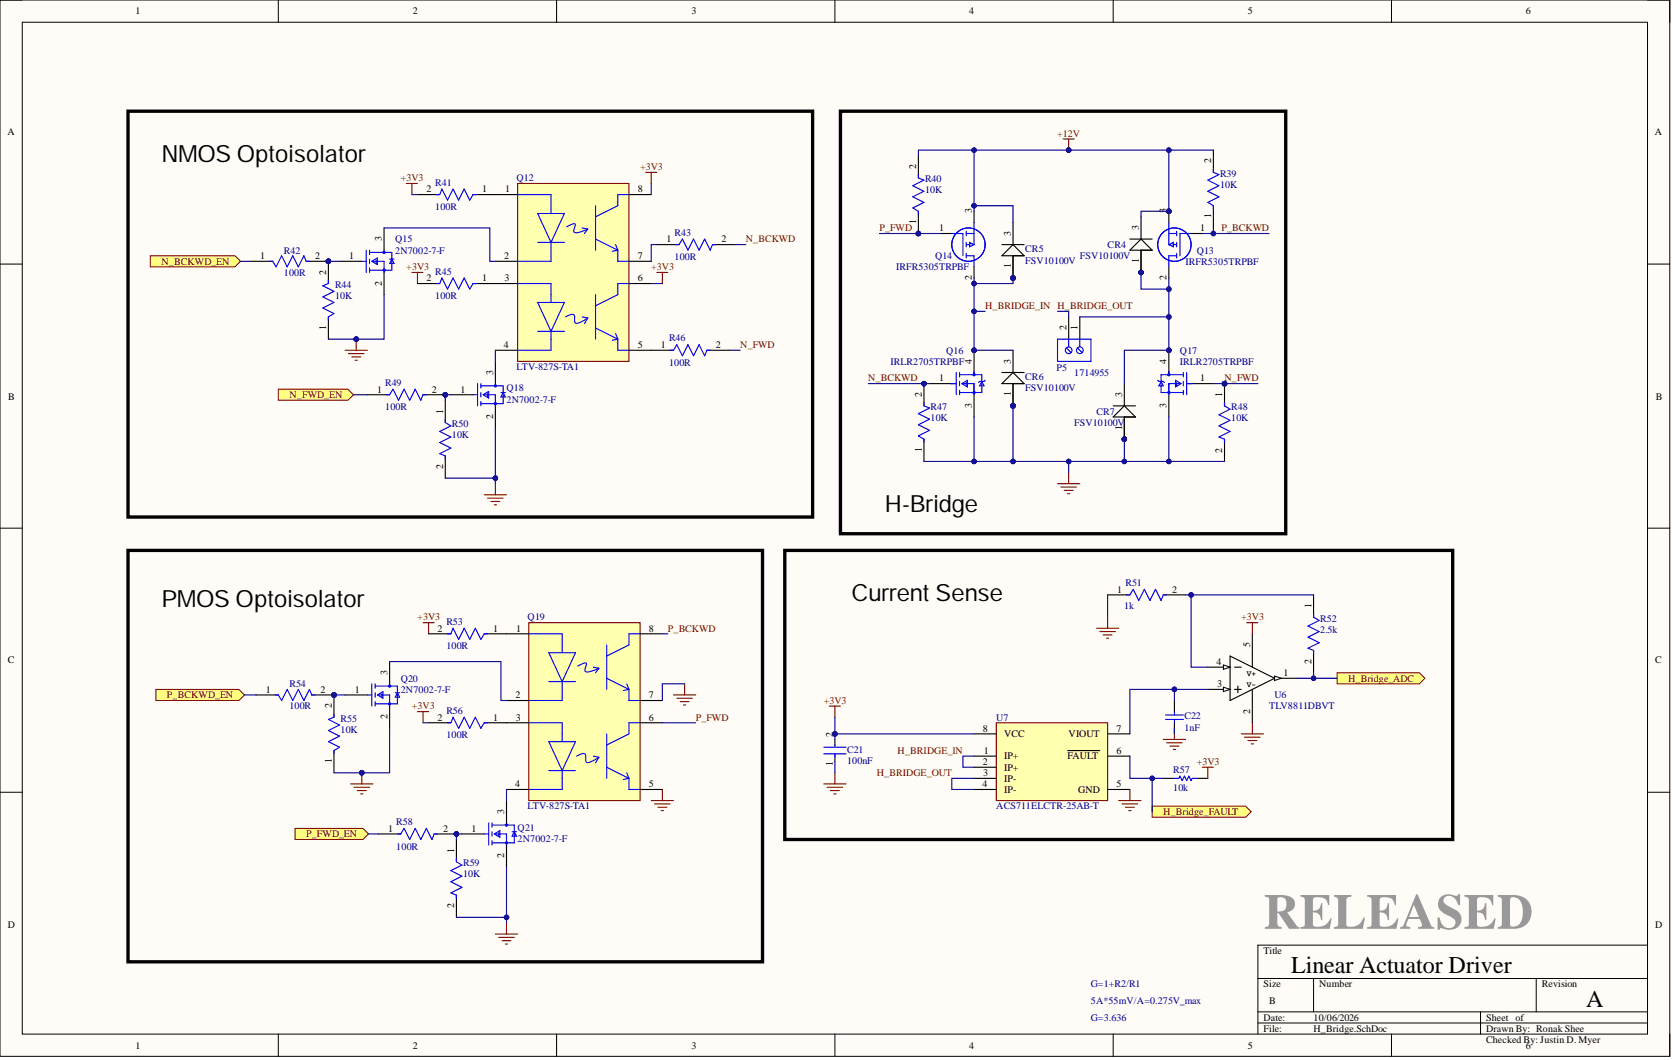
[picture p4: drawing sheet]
<svg xmlns="http://www.w3.org/2000/svg" width="381mm" height="241mm" viewBox="0 0 381 241" stroke-linecap="round" stroke-linejoin="round" font-family="sans-serif">
<defs><g id="words">
<text font-size="11.4" fill="#999" x="287.7" y="211.4">RELEASED</text>
<g font-size="5.5">
<text x="294.1" y="221.6">Linear Actuator Driver</text>
<text x="361.3" y="229.2">A</text>
</g>
<g font-size="5.4">
<text x="36.8" y="36.9">NMOS Optoisolator</text>
<text x="201.5" y="116.6">H-Bridge</text>
<text x="193.9" y="136.9">Current Sense</text>
<text x="36.8" y="138.1">PMOS Optoisolator</text>
</g>
<g font-size="2.3">
<text x="30.8" y="3.3">1</text>
<text x="94.1" y="3.3">2</text>
<text x="157.5" y="3.3">3</text>
<text x="220.7" y="3.3">4</text>
<text x="284.2" y="3.3">5</text>
<text x="347.5" y="3.3">6</text>
<text x="1.7" y="30.8">A</text>
<text x="376.9" y="30.8">A</text>
<text x="208.6" y="38.5" transform="rotate(-90 208.6 38.5)">2</text>
<text x="275.8" y="37.2" transform="rotate(-90 275.8 37.2)">2</text>
<text x="97.1" y="43.8">2</text>
<text x="109.8" y="43.8">1</text>
<text x="115" y="43.8">1</text>
<text x="145.3" y="43.8">8</text>
<text x="208.6" y="51" transform="rotate(-90 208.6 51)">1</text>
<text x="213.9" y="52.7">1</text>
<text x="221.3" y="48.6" transform="rotate(-90 221.3 48.6)">3</text>
<text x="230.2" y="53.7" transform="rotate(-90 230.2 53.7)">3</text>
<text x="259.3" y="52.4" transform="rotate(-90 259.3 52.4)">3</text>
<text x="265.7" y="48.6" transform="rotate(-90 265.7 48.6)">3</text>
<text x="273.3" y="52.7">1</text>
<text x="275.8" y="49.7" transform="rotate(-90 275.8 49.7)">1</text>
<text x="59.2" y="59">1</text>
<text x="71.7" y="59">2</text>
<text x="79.5" y="59">1</text>
<text x="87" y="54.9" transform="rotate(-90 87 54.9)">3</text>
<text x="114.8" y="59">2</text>
<text x="145.3" y="59">7</text>
<text x="151.8" y="55.2">1</text>
<text x="164.3" y="55.2">2</text>
<text x="259.3" y="59.8" transform="rotate(-90 259.3 59.8)">1</text>
<text x="74.3" y="62.5" transform="rotate(-90 74.3 62.5)">2</text>
<text x="87" y="65.1" transform="rotate(-90 87 65.1)">2</text>
<text x="97.1" y="64">2</text>
<text x="109.8" y="64">1</text>
<text x="114.9" y="64">3</text>
<text x="145.3" y="64">6</text>
<text x="221.3" y="63.8" transform="rotate(-90 221.3 63.8)">2</text>
<text x="230.2" y="61.1" transform="rotate(-90 230.2 61.1)">1</text>
<text x="265.7" y="63.8" transform="rotate(-90 265.7 63.8)">2</text>
<text x="74.3" y="75" transform="rotate(-90 74.3 75)">1</text>
<text x="242.9" y="75.2" transform="rotate(-90 242.9 75.2)">2</text>
<text x="245.4" y="75.2" transform="rotate(-90 245.4 75.2)">1</text>
<text x="114.8" y="79.2">4</text>
<text x="145.3" y="79.2">5</text>
<text x="150.5" y="79.2">1</text>
<text x="163" y="79.2">2</text>
<text x="221.3" y="82.8" transform="rotate(-90 221.3 82.8)">4</text>
<text x="230.2" y="82.8" transform="rotate(-90 230.2 82.8)">3</text>
<text x="265.7" y="82.8" transform="rotate(-90 265.7 82.8)">4</text>
<text x="85.9" y="89.4">1</text>
<text x="98.4" y="89.4">2</text>
<text x="104.9" y="89.4">1</text>
<text x="112.3" y="85.3" transform="rotate(-90 112.3 85.3)">3</text>
<text x="213.9" y="86.8">1</text>
<text x="273.3" y="86.8">1</text>
<text x="1.9" y="91">B</text>
<text x="100.9" y="94.2" transform="rotate(-90 100.9 94.2)">1</text>
<text x="112.3" y="95.4" transform="rotate(-90 112.3 95.4)">2</text>
<text x="209.9" y="90.4" transform="rotate(-90 209.9 90.4)">2</text>
<text x="221.3" y="92.8" transform="rotate(-90 221.3 92.8)">3</text>
<text x="230.2" y="90.2" transform="rotate(-90 230.2 90.2)">1</text>
<text x="255.5" y="90.4" transform="rotate(-90 255.5 90.4)">3</text>
<text x="265.7" y="92.8" transform="rotate(-90 265.7 92.8)">3</text>
<text x="278.4" y="90.4" transform="rotate(-90 278.4 90.4)">1</text>
<text x="377.1" y="91">B</text>
<text x="255.5" y="97.8" transform="rotate(-90 255.5 97.8)">1</text>
<text x="100.9" y="106.8" transform="rotate(-90 100.9 106.8)">2</text>
<text x="209.9" y="102.9" transform="rotate(-90 209.9 102.9)">1</text>
<text x="278.4" y="103" transform="rotate(-90 278.4 103)">2</text>
<text x="254.4" y="134.9">1</text>
<text x="266.9" y="134.9">2</text>
<text x="99.6" y="143.8">2</text>
<text x="112.3" y="143.8">1</text>
<text x="117.5" y="143.8">1</text>
<text x="147.8" y="143.8">8</text>
<text x="298.6" y="138.5" transform="rotate(-90 298.6 138.5)">1</text>
<text x="284.7" y="147.3" transform="rotate(-90 284.7 147.3)">5</text>
<text x="1.8" y="151">C</text>
<text x="88.2" y="153.6" transform="rotate(-90 88.2 153.6)">3</text>
<text x="277" y="151.4">4</text>
<text x="292.3" y="153.9">1</text>
<text x="298.6" y="151.1" transform="rotate(-90 298.6 151.1)">2</text>
<text x="377" y="151">C</text>
<text x="60.5" y="157.7">1</text>
<text x="73" y="157.7">2</text>
<text x="75.5" y="161.2" transform="rotate(-90 75.5 161.2)">2</text>
<text x="80.8" y="157.7">1</text>
<text x="117.4" y="159">2</text>
<text x="147.8" y="159">7</text>
<text x="277.2" y="156.4">3</text>
<text x="88.2" y="163.8" transform="rotate(-90 88.2 163.8)">2</text>
<text x="99.6" y="164">2</text>
<text x="112.3" y="164">1</text>
<text x="117.5" y="164">3</text>
<text x="147.8" y="164">6</text>
<text x="189.6" y="167.8" transform="rotate(-90 189.6 167.8)">2</text>
<text x="223.9" y="166.6">8</text>
<text x="228.7" y="167.8">VCC</text>
<text x="243.4" y="167.8">VIOUT</text>
<text x="254.3" y="166.6">7</text>
<text x="284.7" y="162.5" transform="rotate(-90 284.7 162.5)">2</text>
<text x="75.5" y="173.7" transform="rotate(-90 75.5 173.7)">1</text>
<text x="224" y="171.6">1</text>
<text x="228.7" y="172.9">IP+</text>
<text x="243.1" y="172.9">FAULT</text>
<text x="254.3" y="171.6">6</text>
<text x="117.3" y="179.2">4</text>
<text x="147.8" y="179.2">5</text>
<text x="189.6" y="174.5" transform="rotate(-90 189.6 174.5)">1</text>
<text x="223.8" y="179.2">4</text>
<text x="223.9" y="174.1">2</text>
<text x="223.9" y="176.7">3</text>
<text x="228.7" y="175.4">IP+</text>
<text x="228.7" y="177.9">IP-</text>
<text x="254.3" y="179.2">5</text>
<text x="114.8" y="185.3" transform="rotate(-90 114.8 185.3)">3</text>
<text x="228.7" y="180.5">IP-</text>
<text x="245.6" y="180.5">GND</text>
<text x="88.4" y="189.3">1</text>
<text x="100.9" y="189.3">2</text>
<text x="107.4" y="189.3">1</text>
<text x="103.4" y="194.1" transform="rotate(-90 103.4 194.1)">1</text>
<text x="114.8" y="195.4" transform="rotate(-90 114.8 195.4)">2</text>
<text x="103.4" y="206.8" transform="rotate(-90 103.4 206.8)">2</text>
<text x="1.8" y="211.2">D</text>
<text x="377" y="211.2">D</text>
<text x="287.7" y="217.2">Title</text>
<text x="287.7" y="224.8">Size</text>
<text x="300.4" y="224.8">Number</text>
<text x="351.1" y="224.8">Revision</text>
<text x="287.7" y="232.4">Date:</text>
<text x="289" y="228.6">B</text>
<text x="299.1" y="232.4">10/06/2026</text>
<text x="338.4" y="232.4">Sheet of</text>
<text x="30.8" y="238.7">1</text>
<text x="94.1" y="238.7">2</text>
<text x="157.5" y="238.7">3</text>
<text x="220.7" y="238.7">4</text>
<text x="284.2" y="238.7">5</text>
<text x="287.7" y="234.9">File:</text>
<text x="299.1" y="234.9">H_Bridge.SchDoc</text>
<text x="338.4" y="234.9">Drawn By: Ronak Shee</text>
<text x="338.4" y="237.4">Checked By: Justin D. Myer</text>
<text x="347.5" y="238.7">6</text>
</g>
<g font-size="2.3" fill="#800000">
<text x="240.8" y="31.1">+12V</text>
<text x="91.3" y="41.3">+3V3</text>
<text x="145.8" y="38.7">+3V3</text>
<text x="200.3" y="52.7">P_FWD</text>
<text x="278.2" y="52.7">P_BCKWD</text>
<text x="169.9" y="55.2">N_BCKWD</text>
<text x="36.8" y="60.2">N_BCKWD_EN</text>
<text x="92.5" y="61.5">+3V3</text>
<text x="148.3" y="61.5">+3V3</text>
<text x="224.4" y="70.4">H_BRIDGE_IN</text>
<text x="240.8" y="70.4">H_BRIDGE_OUT</text>
<text x="168.6" y="79.2">N_FWD</text>
<text x="197.7" y="86.8">N_BCKWD</text>
<text x="278.9" y="86.8">N_FWD</text>
<text x="65.9" y="90.6">N_FWD_EN</text>
<text x="95.1" y="141.2">+3V3</text>
<text x="152.1" y="143.8">P_BCKWD</text>
<text x="282.7" y="141.2">+3V3</text>
<text x="307" y="155.2">H_Bridge_ADC</text>
<text x="38" y="159">P_BCKWD_EN</text>
<text x="93.8" y="161.5">+3V3</text>
<text x="187.6" y="160.2">+3V3</text>
<text x="158.4" y="164">P_FWD</text>
<text x="204.4" y="171.6">H_BRIDGE_IN</text>
<text x="199.7" y="176.7">H_BRIDGE_OUT</text>
<text x="272.5" y="174.1">+3V3</text>
<text x="264.9" y="185.5">H_Bridge_FAULT</text>
<text x="69.7" y="190.6">P_FWD_EN</text>
</g>
<g font-size="2.3" fill="#000080">
<text x="117.6" y="41.3">Q12</text>
<text x="210.7" y="41.5">R40</text>
<text x="277.8" y="40.2">R39</text>
<text x="99.1" y="42.3">R41</text>
<text x="99.1" y="47.8">100R</text>
<text x="210.7" y="44">10K</text>
<text x="277.8" y="42.8">10K</text>
<text x="153.6" y="53.7">R43</text>
<text x="64.6" y="57.7">R42</text>
<text x="90" y="55.2">Q15</text>
<text x="90" y="57.7">2N7002-7-F</text>
<text x="153.6" y="59.2">100R</text>
<text x="213" y="59">Q14</text>
<text x="233.5" y="57.5">CR5</text>
<text x="233.5" y="60">FSV10100V</text>
<text x="245.9" y="59">FSV10100V</text>
<text x="252.2" y="56.4">CR4</text>
<text x="272.5" y="57.7">Q13</text>
<text x="64.6" y="62.8">100R</text>
<text x="76.3" y="65.6">R44</text>
<text x="99.1" y="62.5">R45</text>
<text x="204.1" y="61.5">IRFR5305TRPBF</text>
<text x="270" y="60.2">IRFR5305TRPBF</text>
<text x="76.3" y="68.1">10K</text>
<text x="99.1" y="68.1">100R</text>
<text x="152.4" y="77.7">R46</text>
<text x="152.4" y="83.3">100R</text>
<text x="202.8" y="83">IRLR2705TRPBF</text>
<text x="215.5" y="80.5">Q16</text>
<text x="268.7" y="80.5">Q17</text>
<text x="268.7" y="83">IRLR2705TRPBF</text>
<text x="87.7" y="87.8">R49</text>
<text x="115.3" y="89.1">Q18</text>
<text x="117.6" y="84.3">LTV-827S-TA1</text>
<text x="233.5" y="86.6">CR6</text>
<text x="233.5" y="89.1">FSV10100V</text>
<text x="240.6" y="84.5">P5</text>
<text x="244.6" y="85.6">1714955</text>
<text x="87.7" y="93.4">100R</text>
<text x="115.3" y="91.6">2N7002-7-F</text>
<text x="211.9" y="93.4">R47</text>
<text x="211.9" y="95.9">10K</text>
<text x="249.7" y="94.4">CR7</text>
<text x="280.4" y="93.4">R48</text>
<text x="280.4" y="95.9">10K</text>
<text x="102.9" y="97.2">R50</text>
<text x="102.9" y="99.7">10K</text>
<text x="244.6" y="96.9">FSV10100V</text>
<text x="256.3" y="133.4">R51</text>
<text x="101.7" y="142.3">R53</text>
<text x="120.2" y="141.2">Q19</text>
<text x="256" y="138.7">1k</text>
<text x="300.7" y="141.5">R52</text>
<text x="101.7" y="147.8">100R</text>
<text x="300.7" y="144">2.5k</text>
<text x="91.3" y="155.2">Q20</text>
<text x="65.9" y="156.4">R54</text>
<text x="65.9" y="161.5">100R</text>
<text x="91.3" y="157.7">2N7002-7-F</text>
<text x="289" y="161.5">TLV8811DBVT</text>
<text x="290.3" y="159">U6</text>
<text x="77.6" y="164.3">R55</text>
<text x="77.6" y="166.8">10K</text>
<text x="101.7" y="162.5">R56</text>
<text x="226.9" y="164">U7</text>
<text x="269.7" y="163.8">C22</text>
<text x="269.7" y="166.3">1nF</text>
<text x="101.7" y="168.1">100R</text>
<text x="192.9" y="171.4">C21</text>
<text x="192.9" y="173.9">100nF</text>
<text x="267.2" y="175.9">R57</text>
<text x="267.2" y="180">10k</text>
<text x="120.2" y="184.3">LTV-827S-TA1</text>
<text x="226.9" y="184.3">ACS711ELCTR-25AB-T</text>
<text x="90.3" y="187.8">R58</text>
<text x="117.9" y="189.1">Q21</text>
<text x="117.9" y="191.6">2N7002-7-F</text>
<text x="90.3" y="193.4">100R</text>
<text x="105.5" y="197.2">R59</text>
<text x="105.5" y="199.7">10K</text>
<text x="248.4" y="224.8">G=1+R2/R1</text>
<text x="248.4" y="228.6">5A*55mV/A=0.275V_max</text>
<text x="248.4" y="232.4">G=3.636</text>
</g>
<g font-size="1.8">
<text x="283.9" y="153.9">V+</text>
<text x="283.9" y="156.4">V-</text>
</g>
</g></defs>
<path d="M0 0h380.3v240.5h-380.3z" fill-rule="evenodd" fill="#fffcf8"/>
<path d="M0 0h380.3v240.5h-380.3z" fill="none" stroke="#000" stroke-width=".23"/>
<path d="M5.1 5.1h370.1v230.3h-370.1z" fill-rule="evenodd" fill="#fffcf8"/>
<g fill="none" stroke="#000" stroke-width=".23">
<path d="M0 0h5.1M5.1 5.1h370.1v230.3h-370.1zM63.4 0v5.1M126.8 0v5.1M190.1 0v5.1M253.5 0v5.1M316.9 0v5.1M375.2 0h5.1v5.1M0 60.1h5.1M375.2 60.1h5.1M0 120.2h5.1M375.2 120.2h5.1"/>
<path d="M0 180.3h5.1M375.2 180.3h5.1M375.2 215.2h-88.7v20.2M63.4 235.4v5.1M126.8 235.4v5.1M190.1 235.4v5.1M253.5 235.4v5.1M286.5 222.7h88.7M286.5 230.3h88.7M286.5 232.9h88.7M299.1 222.7v7.6M316.9 235.4v5.1"/>
<path d="M337.2 230.3v5.1M349.8 222.7v7.6M380.3 235.4v5.1"/>
</g>
<path d="M242.1 31.6h2.5M243.4 31.6v2.6" fill="none" stroke="#800000" stroke-width=".25"/>
<circle cx="243.4" cy="34.2" r=".51" fill="#000080"/>
<circle cx="243.4" cy="34.2" r=".51" fill="none" stroke="#000080" stroke-width=".23"/>
<path d="M240.8 110.1h5.1M241.6 110.9h3.5M242.4 111.6h2M243.1 112.4h.5M243.4 107.6v2.5" fill="none" stroke="#800000" stroke-width=".25"/>
<path d="M276.3 34.2v5M276.3 46.8v5.1" fill="none" stroke="#000" stroke-width=".25"/>
<path d="M276.3 38.5v.7l1.3 .5-2.5 1.3 2.5 1.3-2.5 1.2 2.5 1.3-2.5 1.3 1.2 .7v.8" fill="none" stroke="#00f" stroke-width=".25"/>
<circle cx="209.1" cy="53.2" r=".51" fill="#000080"/>
<circle cx="209.1" cy="53.2" r=".51" fill="none" stroke="#000080" stroke-width=".23"/>
<path d="M209.1 48.1v5.1" fill="none" stroke="#000" stroke-width=".25"/>
<circle cx="209.1" cy="53.2" r=".51" fill="#000080"/>
<circle cx="209.1" cy="53.2" r=".51" fill="none" stroke="#000080" stroke-width=".23"/>
<path d="M209.1 35.4v5.1" fill="none" stroke="#000" stroke-width=".25"/>
<path d="M209.1 39.7v.8l1.3 .5-2.5 1.3 2.5 1.2-2.5 1.3 2.5 1.3-2.5 1.2 1.2 .8v.8" fill="none" stroke="#00f" stroke-width=".25"/>
<circle cx="278.9" cy="87.3" r=".51" fill="#000080"/>
<circle cx="278.9" cy="87.3" r=".51" fill="none" stroke="#000080" stroke-width=".23"/>
<path d="M278.9 87.3v5.1" fill="none" stroke="#000" stroke-width=".25"/>
<circle cx="278.9" cy="87.3" r=".51" fill="#000080"/>
<circle cx="278.9" cy="87.3" r=".51" fill="none" stroke="#000080" stroke-width=".23"/>
<path d="M278.9 100v5" fill="none" stroke="#000" stroke-width=".25"/>
<path d="M278.9 91.6v.8l1.2 .7-2.5 1.3 2.5 1.3-2.5 1.2 2.5 1.3-2.5 1.3 1.3 .5v.7" fill="none" stroke="#00f" stroke-width=".25"/>
<circle cx="266.2" cy="79.7" r=".51" fill="#000080"/>
<circle cx="266.2" cy="79.7" r=".51" fill="none" stroke="#000080" stroke-width=".23"/>
<path d="M266.2 79.7v5.1M266.2 89.9v5M271.3 87.3h5" fill="none" stroke="#000" stroke-width=".25"/>
<circle cx="266.2" cy="79.7" r=".51" fill="#000080"/>
<circle cx="266.2" cy="79.7" r=".51" fill="none" stroke="#000080" stroke-width=".23"/>
<g fill="none" stroke="#00f" stroke-width=".25">
<path d="M263.7 86.6l.2 .2h1l.3 .3M264.4 86.8l.5 1h-1zM266.2 84.5v.8M267.7 86.6l1.3 .7-1.3 .8zM268 87.1v.7M268.7 87.3h-2.5v2.6M269.5 84.8v1M269.5 86.8v1M269.5 88.8v1.1M269.5 85.3h-5.1v4.1h5.1M270.2 84.8v5.1M270.2 87.3h1.3"/>
<circle cx="266.2" cy="89.4" r=".25"/>
<circle cx="266.2" cy="85.3" r=".25"/>
</g>
<circle cx="266.2" cy="48.1" r=".51" fill="#000080"/>
<circle cx="266.2" cy="48.1" r=".51" fill="none" stroke="#000080" stroke-width=".23"/>
<g fill="none" stroke="#00f" stroke-width=".25">
<path d="M266.2 50.6v5.1h1.8M266.2 53.2h1.8M268 58.2h-1.8v2.6M268 52.7v1M268 55.2v1M268 57.7v1M271.3 53.2h-2.6v5"/>
<circle cx="267.5" cy="55.7" r="3.8"/>
</g>
<path d="M266.2 55.7l1-.5v1z" fill="#c0c0c0"/>
<path d="M266.2 55.7l1-.5v1z" fill="none" stroke="#00f" stroke-width=".25"/>
<path d="M266.2 48.1v2.5M271.3 53.2h2.5M266.2 60.8v2.5" fill="none" stroke="#000" stroke-width=".25"/>
<circle cx="266.2" cy="48.1" r=".51" fill="#000080"/>
<circle cx="266.2" cy="48.1" r=".51" fill="none" stroke="#000080" stroke-width=".23"/>
<g fill="none" stroke="#00f" stroke-width=".25">
<path d="M216.8 53.2h2.5v5M220 58.2h1.8v2.6M220 53.2h1.8M220 52.7v1M220 55.2v1M220 57.7v1M221.8 50.6v5.1h-1.8"/>
<circle cx="220.6" cy="55.7" r="3.8"/>
</g>
<path d="M220.8 55.2l1 .5-1 .5z" fill="#c0c0c0"/>
<path d="M220.8 55.2l1 .5-1 .5z" fill="none" stroke="#00f" stroke-width=".25"/>
<path d="M214.2 53.2h2.6M221.8 48.1v2.5M221.8 60.8v2.5" fill="none" stroke="#000" stroke-width=".25"/>
<circle cx="221.8" cy="79.7" r=".51" fill="#000080"/>
<circle cx="221.8" cy="79.7" r=".51" fill="none" stroke="#000080" stroke-width=".23"/>
<path d="M221.8 79.7v5.1M211.7 87.3h5.1M221.8 89.9v5" fill="none" stroke="#000" stroke-width=".25"/>
<circle cx="221.8" cy="79.7" r=".51" fill="#000080"/>
<circle cx="221.8" cy="79.7" r=".51" fill="none" stroke="#000080" stroke-width=".23"/>
<g fill="none" stroke="#00f" stroke-width=".25">
<path d="M216.5 87.3h1.3M217.8 84.8v5.1M218.5 84.8v1M218.5 86.8v1M218.5 88.8v1.1M218.5 85.3h5.1v4.1h-5.1M219 87.3l1.3-.7v1.5zM219.3 87.3h2.5v2.6M220 87.1v.7M221.8 84.5v.8M223.6 86.8l.5 1h-1zM224.4 86.6l-.3 .2h-1l-.3 .3"/>
<circle cx="221.8" cy="89.4" r=".25"/>
<circle cx="221.8" cy="85.3" r=".25"/>
</g>
<circle cx="210.4" cy="87.3" r=".51" fill="#000080"/>
<circle cx="210.4" cy="87.3" r=".51" fill="none" stroke="#000080" stroke-width=".23"/>
<path d="M210.4 87.3v5.1M210.4 100v5" fill="none" stroke="#000" stroke-width=".25"/>
<circle cx="210.4" cy="87.3" r=".51" fill="#000080"/>
<circle cx="210.4" cy="87.3" r=".51" fill="none" stroke="#000080" stroke-width=".23"/>
<path d="M210.4 91.6v.8l1.3 .5-2.6 1.3 2.6 1.2-2.6 1.3 2.6 1.3-2.6 1.2 1.3 .8v.7" fill="none" stroke="#00f" stroke-width=".25"/>
<circle cx="74.8" cy="59.5" r=".51" fill="#000080"/>
<circle cx="74.8" cy="59.5" r=".51" fill="none" stroke="#000080" stroke-width=".23"/>
<path d="M57 59.5h5.1M69.7 59.5h5.1" fill="none" stroke="#000" stroke-width=".25"/>
<circle cx="74.8" cy="59.5" r=".51" fill="#000080"/>
<circle cx="74.8" cy="59.5" r=".51" fill="none" stroke="#000080" stroke-width=".23"/>
<g fill="none" stroke="#00f" stroke-width=".25">
<path d="M61.4 59.5h.7l.8 1.3 1.2-2.6 1.3 2.6 1.3-2.6 1.2 2.6 1.3-2.6 .5 1.3h.8M82.4 59.5h1M83.4 57v5M84.2 57v1M84.2 59v1M84.2 57.5h5v4h-5M84.7 59.5l1.2-.8v1.5zM84.9 59.5h2.6v2.5M85.7 59.2v.8M87.5 57v.5M88.7 59h1M89.2 59l.5 1h-1z"/>
<path d="M84.2 61v1"/>
<circle cx="87.5" cy="57.5" r=".25"/>
<circle cx="87.5" cy="61.5" r=".25"/>
</g>
<path d="M77.3 59.5h5.1M87.5 51.9v5.1M87.5 62v5.1" fill="none" stroke="#000" stroke-width=".25"/>
<path d="M92.5 41.8h2.6M93.8 41.8v2.5" fill="none" stroke="#800000" stroke-width=".25"/>
<path d="M117.9 41.8h25.3v40.5h-25.3z" fill-rule="evenodd" fill="#ffffb0"/>
<path d="M117.9 41.8h25.3v40.5h-25.3zM78.6 79.7h5.1M81.1 77.2v2.5M79.3 80.5h3.6M80.1 81.3h2M80.9 82h.5" fill="none" stroke="#800000" stroke-width=".25"/>
<g fill="none" stroke="#00f" stroke-width=".25">
<path d="M117.9 44.3h7.6v4.3M122.4 48.6h6.1l-3 6.6zM122.4 55.2h6.1M125.5 55.2v4.3h-7.6M129 51.6a2.05 2.05 0 0 1 2-.6l-.2 1a.63 .63 0 0 0 0 .8 .63 .63 0 0 0 .8 .2l2.3-.9M132.6 51.9l1.3 .2M133.9 52.1l-.8 1.1M135.6 46.8v10.2M135.6 54.4l5.1 2.6M140.2 55.7l.5 1.3M140.7 57v2.5h2.5M140.7 57l-1.3 .2"/>
<path d="M143.2 44.3h-2.5v2.5l-5.1 2.6M117.9 64.5h7.6v4.4M122.4 68.9h6.1l-3 6.5zM122.4 75.4h6.1M125.5 75.4v4.3h-7.6M128.8 72.1a1.71 1.71 0 0 1 2-.4v1a.65 .65 0 0 0 .3 .8 .65 .65 0 0 0 .8 0l2-1.1M132.6 72.1l1.3 .3M133.9 72.4l-.8 1.3M135.6 67.1v10.1M135.6 74.7l5.1 2.5M140.2 75.9l.5 1.3M140.7 77.2v2.5h2.5"/>
<path d="M140.7 77.2l-1.3 .3M143.2 64.5h-2.5v2.6l-5.1 2.5"/>
</g>
<path d="M112.8 44.3h5.1M112.8 59.5h5.1M143.2 44.3h5.1M143.2 59.5h5.1M112.8 64.5h5.1M112.8 79.7h5.1M143.2 64.5h5.1M143.2 79.7h5.1" fill="none" stroke="#000" stroke-width=".25"/>
<circle cx="81.1" cy="77.2" r=".51" fill="#000080"/>
<circle cx="81.1" cy="77.2" r=".51" fill="none" stroke="#000080" stroke-width=".23"/>
<path d="M147 39.2h2.6M148.3 39.2v2.6M93.8 62h2.5M95.1 62v2.5M110.3 112.6h5M111 113.4h3.6M111.8 114.2h2M112.6 114.9h.5M112.8 110.1v2.5" fill="none" stroke="#800000" stroke-width=".25"/>
<g fill="none" stroke="#00f" stroke-width=".25">
<path d="M101.4 95.4v.8l1.3 .7-2.6 1.3 2.6 1.3-2.6 1.2 2.6 1.3-2.6 1.3 1.3 .5v.7M107.7 89.9h1.1M108.8 87.3v5.1M109.5 87.3v1M109.5 89.4v1M109.5 91.4v1M109.5 87.8h5.1v4.1h-5.1M110 89.9l1.3-.8v1.5zM110.3 89.9h2.5v2.5M111 89.6v.8M112.8 87.3v.5M114.1 89.4h1"/>
<path d="M114.6 89.4l.5 1h-1z"/>
<circle cx="112.8" cy="91.9" r=".25"/>
<circle cx="112.8" cy="87.8" r=".25"/>
</g>
<path d="M101.4 91.1v5.1M102.7 89.9h5M112.8 82.3v5M112.8 92.4v5.1M101.4 103.8v5" fill="none" stroke="#000" stroke-width=".25"/>
<circle cx="101.4" cy="89.9" r=".51" fill="#000080"/>
<circle cx="101.4" cy="89.9" r=".51" fill="none" stroke="#000080" stroke-width=".23"/>
<path d="M83.7 89.9h5M96.3 89.9h5.1" fill="none" stroke="#000" stroke-width=".25"/>
<circle cx="101.4" cy="89.9" r=".51" fill="#000080"/>
<circle cx="101.4" cy="89.9" r=".51" fill="none" stroke="#000080" stroke-width=".23"/>
<path d="M88 89.9h.7l.8-1.3 1.3 2.5 1.2-2.5 1.3 2.5 1.3-2.5 1.2 2.5 .5-1.2h.8" fill="none" stroke="#00f" stroke-width=".25"/>
<circle cx="74.8" cy="59.5" r=".51" fill="#000080"/>
<circle cx="74.8" cy="59.5" r=".51" fill="none" stroke="#000080" stroke-width=".23"/>
<path d="M74.8 59.5v5M74.8 72.1v5.1" fill="none" stroke="#000" stroke-width=".25"/>
<circle cx="74.8" cy="59.5" r=".51" fill="#000080"/>
<circle cx="74.8" cy="59.5" r=".51" fill="none" stroke="#000080" stroke-width=".23"/>
<path d="M74.8 63.8v.7l-1.3 .6 2.6 1.2-2.6 1.3 2.6 1.3-2.6 1.2 2.6 1.3-1.3 .7v.8" fill="none" stroke="#00f" stroke-width=".25"/>
<path d="M149.6 62h2.5M150.8 62v2.5" fill="none" stroke="#800000" stroke-width=".25"/>
<circle cx="278.9" cy="87.3" r=".51" fill="#000080"/>
<circle cx="278.9" cy="87.3" r=".51" fill="none" stroke="#000080" stroke-width=".23"/>
<path d="M67.2 188.6h15.5l1.2 1.2-1.2 1.3h-15.5z" fill-rule="evenodd" fill="#ffff80"/>
<path d="M67.2 188.6h15.5l1.2 1.2-1.2 1.3h-15.5z" fill="none" stroke="#800000" stroke-width=".23"/>
<path d="M35.5 156.9h18.9l1.3 1.3-1.3 1.3h-18.9z" fill-rule="evenodd" fill="#ffff80"/>
<path d="M35.5 156.9h18.9l1.3 1.3-1.3 1.3h-18.9z" fill="none" stroke="#800000" stroke-width=".23"/>
<path d="M63.4 88.6h15.8l1.3 1.3-1.3 1.2h-15.8z" fill-rule="evenodd" fill="#ffff80"/>
<path d="M63.4 88.6h15.8l1.3 1.3-1.3 1.2h-15.8z" fill="none" stroke="#800000" stroke-width=".23"/>
<path d="M34.2 58.2h19.3l1.3 1.3-1.3 1.3h-19.3z" fill-rule="evenodd" fill="#ffff80"/>
<path d="M34.2 58.2h19.3l1.3 1.3-1.3 1.3h-19.3z" fill="none" stroke="#800000" stroke-width=".23"/>
<circle cx="76.1" cy="158.2" r=".51" fill="#000080"/>
<circle cx="76.1" cy="158.2" r=".51" fill="none" stroke="#000080" stroke-width=".23"/>
<path d="M58.3 158.2h5.1M71 158.2h5.1" fill="none" stroke="#000" stroke-width=".25"/>
<circle cx="76.1" cy="158.2" r=".51" fill="#000080"/>
<circle cx="76.1" cy="158.2" r=".51" fill="none" stroke="#000080" stroke-width=".23"/>
<g fill="none" stroke="#00f" stroke-width=".25">
<path d="M62.6 158.2h.8l.7 1.3 1.3-2.6 1.3 2.6 1.2-2.6 1.3 2.6 1.3-2.6 .5 1.3h.7M83.7 158.2h1M84.7 155.7v5M85.4 155.7v1M85.4 157.7v1M85.4 159.7v1M85.4 156.2h5.1v4h-5.1M85.9 158.2l1.3-.8v1.6zM86.2 158.2h2.5v2.5M87 157.9v.8M88.7 155.7v.5M90 157.7h1"/>
<path d="M90.5 157.7l.5 1h-1z"/>
<circle cx="88.7" cy="156.2" r=".25"/>
<circle cx="88.7" cy="160.2" r=".25"/>
</g>
<path d="M78.6 158.2h5.1M88.7 150.6v5.1M88.7 160.7v5.1" fill="none" stroke="#000" stroke-width=".25"/>
<path d="M96.3 141.7h2.6M97.6 141.7v2.6" fill="none" stroke="#800000" stroke-width=".25"/>
<path d="M120.4 141.7h25.4v40.5h-25.4z" fill-rule="evenodd" fill="#ffffb0"/>
<path d="M120.4 141.7h25.4v40.5h-25.4zM79.9 178.5h5M80.6 179.2h3.6M81.4 180h2M82.4 175.9v2.6M82.1 180.7h.5" fill="none" stroke="#800000" stroke-width=".25"/>
<g fill="none" stroke="#00f" stroke-width=".25">
<path d="M120.4 144.3h7.6v4.3M125 148.6h6.1l-3.1 6.6zM125 155.2h6.1M128 155.2v4.3h-7.6M131.6 151.6a2.05 2.05 0 0 1 1.9-.6l-.2 1a.63 .63 0 0 0 0 .8 .63 .63 0 0 0 .8 .1l2.3-.8M135.1 151.9l1.3 .2M136.4 152.1l-.8 1M138.2 146.8v10.1M138.2 154.4l5 2.5M142.7 155.7l.5 1.2M143.2 156.9v2.6h2.6M143.2 156.9l-1.2 .3"/>
<path d="M145.8 144.3h-2.6v2.5l-5 2.5M120.4 164.5h7.6v4.3M125 168.8h6.1l-3.1 6.6zM125 175.4h6.1M128 175.4v4.3h-7.6M131.3 172.1a1.7 1.7 0 0 1 2-.4l.1 1a.65 .65 0 0 0 .2 .8 .65 .65 0 0 0 .8 0l2-1.1M135.1 172.1l1.3 .3M136.4 172.4l-.8 1.2M138.2 167.1v10.1M138.2 174.7l5 2.5M142.7 175.9l.5 1.3M143.2 177.2v2.5h2.6"/>
<path d="M143.2 177.2l-1.2 .2M145.8 164.5h-2.6v2.6l-5 2.5"/>
</g>
<path d="M115.3 144.3h5.1M115.3 159.5h5.1M145.8 144.3h5M145.8 159.5h5M115.3 164.5h5.1M115.3 179.7h5.1M145.8 164.5h5M145.8 179.7h5" fill="none" stroke="#000" stroke-width=".25"/>
<circle cx="82.4" cy="175.9" r=".51" fill="#000080"/>
<circle cx="82.4" cy="175.9" r=".51" fill="none" stroke="#000080" stroke-width=".23"/>
<path d="M95.1 162h2.5M96.3 162v2.5M112.8 212.6h5.1M113.6 213.4h3.5M114.3 214.1h2.1M115.1 214.9h.5M115.3 210.1v2.5" fill="none" stroke="#800000" stroke-width=".25"/>
<g fill="none" stroke="#00f" stroke-width=".25">
<path d="M103.9 195.4v.8l1.3 .7-2.5 1.3 2.5 1.3-2.5 1.2 2.5 1.3-2.5 1.3 1.2 .5v.7M110.3 189.8h1M111.3 187.3v5.1M112.1 187.3v1M112.1 189.3v1M112.1 191.4v1M112.1 187.8h5v4.1h-5M112.6 189.8l1.2-.7v1.5zM112.8 189.8h2.5v2.6M113.6 189.6v.7M115.3 187.3v.5M116.6 189.3h1"/>
<path d="M117.1 189.3l.5 1h-1z"/>
<circle cx="115.3" cy="191.9" r=".25"/>
<circle cx="115.3" cy="187.8" r=".25"/>
</g>
<path d="M103.9 191.1v5.1M105.2 189.8h5.1M115.3 182.2v5.1M115.3 192.4v5M103.9 203.8v5" fill="none" stroke="#000" stroke-width=".25"/>
<circle cx="103.9" cy="189.8" r=".51" fill="#000080"/>
<circle cx="103.9" cy="189.8" r=".51" fill="none" stroke="#000080" stroke-width=".23"/>
<path d="M86.2 189.8h5.1M98.9 189.8h5" fill="none" stroke="#000" stroke-width=".25"/>
<circle cx="103.9" cy="189.8" r=".51" fill="#000080"/>
<circle cx="103.9" cy="189.8" r=".51" fill="none" stroke="#000080" stroke-width=".23"/>
<path d="M90.5 189.8h.8l.7-1.2 1.3 2.5 1.3-2.5 1.2 2.5 1.3-2.5 1.3 2.5 .5-1.3h.7" fill="none" stroke="#00f" stroke-width=".25"/>
<circle cx="76.1" cy="158.2" r=".51" fill="#000080"/>
<circle cx="76.1" cy="158.2" r=".51" fill="none" stroke="#000080" stroke-width=".23"/>
<path d="M76.1 158.2v5.1M76.1 170.9v5" fill="none" stroke="#000" stroke-width=".25"/>
<circle cx="76.1" cy="158.2" r=".51" fill="#000080"/>
<circle cx="76.1" cy="158.2" r=".51" fill="none" stroke="#000080" stroke-width=".23"/>
<path d="M76.1 162.5v.8l-1.3 .5 2.5 1.2-2.5 1.3 2.5 1.3-2.5 1.2 2.5 1.3-1.2 .8v.7" fill="none" stroke="#00f" stroke-width=".25"/>
<path d="M153.4 158.2h5M154.1 159h3.6M154.9 159.7h2M155.9 155.7v2.5M150.8 179.7v2.5M155.7 160.5h.5M148.3 182.2h5.1M149.1 183h3.5M149.8 183.8h2.1M150.6 184.5h.5" fill="none" stroke="#800000" stroke-width=".25"/>
<path d="M226.9 164.5h25.3v17.7h-25.3z" fill-rule="evenodd" fill="#ffffb0"/>
<g fill="none" stroke="#800000" stroke-width=".25">
<path d="M187.6 178.5h5.1M188.4 179.2h3.5M189.1 180h2M190.1 175.9v2.6M226.9 164.5h25.3v17.7h-25.3zM257.3 179.7v2.5M264.9 168.3h5.1M265.7 169.1h3.5M266.4 169.8h2.1M267.2 170.6h.5M267.5 165.8v2.5M273.8 174.7h2.5"/>
<path d="M275.1 174.7v2.5M189.9 180.7h.5M254.8 182.2h5.1M255.5 183h3.6M256.3 183.8h2M257.1 184.5h.5"/>
</g>
<g fill="none" stroke="#000" stroke-width=".25">
<path d="M267.5 159.5v2.5M221.8 167.1h5.1M221.8 172.1h5.1M221.8 174.7h5.1M221.8 177.2h5.1M221.8 179.7h5.1M243.2 170.9h7.3M252.2 167.1h5.1M252.2 172.1h5.1M252.2 179.7h5.1M264.9 177.2h2.6M267.5 164.5v2.6"/>
<path d="M272.5 177.2h2.6"/>
</g>
<path d="M265.4 163.8h4.1M265.4 162.8h4.1M267.5 177.2h1l.2-.5 .5 1 .5-1 .5 1 .6-1 .5 1 .2-.5h1M267.5 162v.8M267.5 163.8v.7" fill="none" stroke="#00f" stroke-width=".25"/>
<path d="M262.4 183.5h21.3l1.2 1.3-1.2 1.2h-21.3z" fill-rule="evenodd" fill="#ffff80"/>
<path d="M262.4 183.5h21.3l1.2 1.3-1.2 1.2h-21.3z" fill="none" stroke="#800000" stroke-width=".23"/>
<path d="M249.7 143h5.1M250.5 143.8h3.5M251.2 144.5h2.1M252 145.3h.5M252.2 140.5v2.5M282.7 167.1h5M283.4 167.8h3.6M284.2 168.6h2M284.9 169.3h.6M285.2 164.5v2.6" fill="none" stroke="#800000" stroke-width=".25"/>
<path d="M252.2 135.4h5.1M264.9 135.4h5.1M299.1 135.4v5.1M290.3 154.4h5M299.1 148.1v5" fill="none" stroke="#000" stroke-width=".25"/>
<path d="M256.6 135.4h.7l.8-1.2 1.2 2.5 1.3-2.5 1.3 2.5 1.2-2.5 1.3 2.5 .5-1.3h.8M299.1 139.7v.8l1.3 .7-2.5 1.3 2.5 1.3-2.5 1.2 2.5 1.3-2.5 1.3 1.2 .5v.7" fill="none" stroke="#00f" stroke-width=".25"/>
<path d="M290.3 153.9l1.5 .5-1.5 .5z" fill="#f8fcff"/>
<path d="M290.3 153.9l1.5 .5-1.5 .5z" fill="none" stroke="#000" stroke-width=".23"/>
<path d="M275.1 156.9h5M285.2 159.5v5" fill="none" stroke="#000" stroke-width=".25"/>
<path d="M278.6 156.4l1.5 .5-1.5 .5z" fill="#f8fcff"/>
<path d="M278.6 156.4l1.5 .5-1.5 .5z" fill="none" stroke="#000" stroke-width=".23"/>
<path d="M275.1 151.9h5" fill="none" stroke="#000" stroke-width=".25"/>
<path d="M278.6 151.4l1.5 .5-1.5 .5z" fill="#f8fcff"/>
<path d="M278.6 151.4l1.5 .5-1.5 .5z" fill="none" stroke="#000" stroke-width=".23"/>
<path d="M280.1 149.3l10.2 5.1-10.2 5.1zM281.1 151.9h1.6M281.1 156.9h1.6M281.9 156.2v1.5M285.2 144.3v7.6M285.2 156.9v2.6" fill="none" stroke="#000" stroke-width=".25"/>
<path d="M283.9 141.7h2.6M285.2 141.7v2.6" fill="none" stroke="#800000" stroke-width=".25"/>
<path d="M304.5 153.1h18.7l1.3 1.3-1.3 1.3h-18.7z" fill-rule="evenodd" fill="#ffff80"/>
<path d="M304.5 153.1h18.7l1.3 1.3-1.3 1.3h-18.7z" fill="none" stroke="#800000" stroke-width=".23"/>
<path d="M243.4 72.1v5.1M245.9 72.1v5.1M190.1 168.3v1.5M190.1 171.6v1.8" fill="none" stroke="#000" stroke-width=".25"/>
<path d="M187.6 171.6h5.1M187.6 170.1h5.1M190.1 169.6v.2M190.1 171.6v.8" fill="none" stroke="#00f" stroke-width=".25"/>
<circle cx="245.9" cy="79.7" r=".76" fill="#fff"/>
<g fill="none" stroke="#00f" stroke-width=".25">
<path d="M245.4 79.2l1 1.1"/>
<circle cx="245.9" cy="79.7" r=".76"/>
</g>
<circle cx="243.4" cy="79.7" r=".76" fill="#fff"/>
<g fill="none" stroke="#00f" stroke-width=".25">
<path d="M240.8 77.2h7.6v5.1h-7.6zM242.8 79.2l1.1 1.1M243.4 77.2v1.8M245.9 77.2v1.8"/>
<circle cx="243.4" cy="79.7" r=".76"/>
</g>
<circle cx="230.7" cy="63.3" r=".51" fill="#000080"/>
<circle cx="230.7" cy="63.3" r=".51" fill="none" stroke="#000080" stroke-width=".23"/>
<circle cx="230.7" cy="63.3" r=".51" fill="#000080"/>
<circle cx="230.7" cy="63.3" r=".51" fill="none" stroke="#000080" stroke-width=".23"/>
<path d="M230.7 58.2v5.1" fill="none" stroke="#000" stroke-width=".25"/>
<circle cx="230.7" cy="63.3" r=".51" fill="#000080"/>
<circle cx="230.7" cy="63.3" r=".51" fill="none" stroke="#000080" stroke-width=".23"/>
<path d="M230.7 58.2v5.1" fill="none" stroke="#000" stroke-width=".25"/>
<circle cx="230.7" cy="63.3" r=".51" fill="#000080"/>
<circle cx="230.7" cy="63.3" r=".51" fill="none" stroke="#000080" stroke-width=".23"/>
<path d="M228.2 58.2l2.5-2.5 2.5 2.5zM228.2 55.7h5M230.7 50.6v5.1" fill="none" stroke="#000" stroke-width=".25"/>
<circle cx="259.9" cy="62" r=".51" fill="#000080"/>
<circle cx="259.9" cy="62" r=".51" fill="none" stroke="#000080" stroke-width=".23"/>
<circle cx="259.9" cy="62" r=".51" fill="#000080"/>
<circle cx="259.9" cy="62" r=".51" fill="none" stroke="#000080" stroke-width=".23"/>
<path d="M259.9 57v5" fill="none" stroke="#000" stroke-width=".25"/>
<circle cx="259.9" cy="62" r=".51" fill="#000080"/>
<circle cx="259.9" cy="62" r=".51" fill="none" stroke="#000080" stroke-width=".23"/>
<path d="M259.9 57v5" fill="none" stroke="#000" stroke-width=".25"/>
<circle cx="259.9" cy="62" r=".51" fill="#000080"/>
<circle cx="259.9" cy="62" r=".51" fill="none" stroke="#000080" stroke-width=".23"/>
<path d="M257.3 57l2.6-2.6 2.5 2.6zM257.3 54.4h5.1M259.9 49.4v5" fill="none" stroke="#000" stroke-width=".25"/>
<circle cx="230.7" cy="92.4" r=".51" fill="#000080"/>
<circle cx="230.7" cy="92.4" r=".51" fill="none" stroke="#000080" stroke-width=".23"/>
<circle cx="230.7" cy="92.4" r=".51" fill="#000080"/>
<circle cx="230.7" cy="92.4" r=".51" fill="none" stroke="#000080" stroke-width=".23"/>
<path d="M230.7 87.3v5.1" fill="none" stroke="#000" stroke-width=".25"/>
<circle cx="230.7" cy="92.4" r=".51" fill="#000080"/>
<circle cx="230.7" cy="92.4" r=".51" fill="none" stroke="#000080" stroke-width=".23"/>
<path d="M230.7 87.3v5.1" fill="none" stroke="#000" stroke-width=".25"/>
<circle cx="230.7" cy="92.4" r=".51" fill="#000080"/>
<circle cx="230.7" cy="92.4" r=".51" fill="none" stroke="#000080" stroke-width=".23"/>
<path d="M230.7 79.7v5.1M228.2 87.3l2.5-2.5 2.5 2.5zM228.2 84.8h5" fill="none" stroke="#000" stroke-width=".25"/>
<circle cx="256" cy="100" r=".51" fill="#000080"/>
<circle cx="256" cy="100" r=".51" fill="none" stroke="#000080" stroke-width=".23"/>
<circle cx="256" cy="100" r=".51" fill="#000080"/>
<circle cx="256" cy="100" r=".51" fill="none" stroke="#000080" stroke-width=".23"/>
<path d="M256 94.9v5.1" fill="none" stroke="#000" stroke-width=".25"/>
<circle cx="256" cy="100" r=".51" fill="#000080"/>
<circle cx="256" cy="100" r=".51" fill="none" stroke="#000080" stroke-width=".23"/>
<path d="M256 94.9v5.1" fill="none" stroke="#000" stroke-width=".25"/>
<circle cx="256" cy="100" r=".51" fill="#000080"/>
<circle cx="256" cy="100" r=".51" fill="none" stroke="#000080" stroke-width=".23"/>
<g fill="none" stroke="#000" stroke-width=".25">
<path d="M95.1 44.3h5M107.7 44.3h5.1M149.6 55.7h5M162.2 55.7h5.1M95.1 64.5h5M107.7 64.5h5.1M148.3 79.7h5.1M161 79.7h5.1M253.5 94.9l2.5-2.5 2.6 2.5zM253.5 92.4h5.1M256 87.3v5.1M97.6 144.3h5.1"/>
<path d="M110.3 144.3h5M97.6 164.5h5.1M110.3 164.5h5"/>
</g>
<path d="M99.4 44.3h.7l.5-1.3 1.3 2.6 1.3-2.6 1.2 2.6 1.3-2.6 1.3 2.6 .7-1.3h.8M153.9 55.7h.7l.8-1.3 1.3 2.6 1.2-2.6 1.3 2.6 1.3-2.6 1.2 2.6 .5-1.3h.8M99.4 64.5h.7l.5-1.2 1.3 2.5 1.3-2.5 1.2 2.5 1.3-2.5 1.3 2.5 .7-1.3h.8M152.6 79.7h.8l.7-1.2 1.3 2.5 1.3-2.5 1.2 2.5 1.3-2.5 1.3 2.5 .5-1.3h.7M101.9 144.3h.8l.5-1.3 1.2 2.5 1.3-2.5 1.3 2.5 1.2-2.5 1.3 2.5 .8-1.2h.7M101.9 164.5h.8l.5-1.2 1.2 2.5 1.3-2.5 1.3 2.5 1.2-2.5 1.3 2.5 .8-1.3h.7" fill="none" stroke="#00f" stroke-width=".25"/>
<path d="M29.2 25.3h155.9v92.4h-155.9zM191.4 25.3h101.4v96.2h-101.4zM29.2 125.3h144.5v93.7h-144.5zM178.7 125.3h152.1v65.8h-152.1z" fill="none" stroke="#000" stroke-width=".76"/>
<path d="M188.9 160.7h2.5M190.1 160.7v2.6" fill="none" stroke="#800000" stroke-width=".25"/>
<path d="M276.3 87.3h2.6" fill="none" stroke="#000080" stroke-width=".25"/>
<circle cx="278.9" cy="87.3" r=".51" fill="#000080"/>
<circle cx="278.9" cy="87.3" r=".51" fill="none" stroke="#000080" stroke-width=".23"/>
<path d="M221.8 63.3v1.2h8.9v-1.2" fill="none" stroke="#000080" stroke-width=".25"/>
<circle cx="230.7" cy="63.3" r=".51" fill="#000080"/>
<circle cx="230.7" cy="63.3" r=".51" fill="none" stroke="#000080" stroke-width=".23"/>
<circle cx="221.8" cy="64.5" r=".51" fill="#000080"/>
<circle cx="221.8" cy="64.5" r=".51" fill="none" stroke="#000080" stroke-width=".23"/>
<path d="M210.4 87.3h1.3" fill="none" stroke="#000080" stroke-width=".25"/>
<circle cx="210.4" cy="87.3" r=".51" fill="#000080"/>
<circle cx="210.4" cy="87.3" r=".51" fill="none" stroke="#000080" stroke-width=".23"/>
<path d="M209.1 53.2h5.1" fill="none" stroke="#000080" stroke-width=".25"/>
<circle cx="209.1" cy="53.2" r=".51" fill="#000080"/>
<circle cx="209.1" cy="53.2" r=".51" fill="none" stroke="#000080" stroke-width=".23"/>
<path d="M148.3 41.8v2.5M112.8 79.7v2.6M112.8 97.5v12.6" fill="none" stroke="#000080" stroke-width=".25"/>
<circle cx="112.8" cy="108.8" r=".51" fill="#000080"/>
<circle cx="112.8" cy="108.8" r=".51" fill="none" stroke="#000080" stroke-width=".23"/>
<path d="M101.4 108.8h11.4" fill="none" stroke="#000080" stroke-width=".25"/>
<circle cx="112.8" cy="108.8" r=".51" fill="#000080"/>
<circle cx="112.8" cy="108.8" r=".51" fill="none" stroke="#000080" stroke-width=".23"/>
<path d="M101.4 89.9h1.3" fill="none" stroke="#000080" stroke-width=".25"/>
<circle cx="101.4" cy="89.9" r=".51" fill="#000080"/>
<circle cx="101.4" cy="89.9" r=".51" fill="none" stroke="#000080" stroke-width=".23"/>
<path d="M101.4 89.9v1.2" fill="none" stroke="#000080" stroke-width=".25"/>
<circle cx="101.4" cy="89.9" r=".51" fill="#000080"/>
<circle cx="101.4" cy="89.9" r=".51" fill="none" stroke="#000080" stroke-width=".23"/>
<path d="M74.8 77.2h6.3" fill="none" stroke="#000080" stroke-width=".25"/>
<circle cx="81.1" cy="77.2" r=".51" fill="#000080"/>
<circle cx="81.1" cy="77.2" r=".51" fill="none" stroke="#000080" stroke-width=".23"/>
<path d="M87.5 67.1v10.1h-6.4" fill="none" stroke="#000080" stroke-width=".25"/>
<circle cx="81.1" cy="77.2" r=".51" fill="#000080"/>
<circle cx="81.1" cy="77.2" r=".51" fill="none" stroke="#000080" stroke-width=".23"/>
<path d="M74.8 59.5h2.5M87.5 51.9h24v7.6h1.3" fill="none" stroke="#000080" stroke-width=".25"/>
<circle cx="74.8" cy="59.5" r=".51" fill="#000080"/>
<circle cx="74.8" cy="59.5" r=".51" fill="none" stroke="#000080" stroke-width=".23"/>
<path d="M266.2 48.1h-6.3v1.3" fill="none" stroke="#000080" stroke-width=".25"/>
<circle cx="266.2" cy="48.1" r=".51" fill="#000080"/>
<circle cx="266.2" cy="48.1" r=".51" fill="none" stroke="#000080" stroke-width=".23"/>
<path d="M276.3 51.9v1.3h-2.5" fill="none" stroke="#000080" stroke-width=".25"/>
<circle cx="276.3" cy="53.2" r=".51" fill="#000080"/>
<circle cx="276.3" cy="53.2" r=".51" fill="none" stroke="#000080" stroke-width=".23"/>
<path d="M221.8 94.9v10.1h-11.4" fill="none" stroke="#000080" stroke-width=".25"/>
<circle cx="221.8" cy="105" r=".51" fill="#000080"/>
<circle cx="221.8" cy="105" r=".51" fill="none" stroke="#000080" stroke-width=".23"/>
<path d="M259.9 62v3.8h6.3v-2.5" fill="none" stroke="#000080" stroke-width=".25"/>
<circle cx="259.9" cy="62" r=".51" fill="#000080"/>
<circle cx="259.9" cy="62" r=".51" fill="none" stroke="#000080" stroke-width=".23"/>
<circle cx="266.2" cy="65.8" r=".51" fill="#000080"/>
<circle cx="266.2" cy="65.8" r=".51" fill="none" stroke="#000080" stroke-width=".23"/>
<path d="M243.4 34.2h32.9" fill="none" stroke="#000080" stroke-width=".25"/>
<circle cx="243.4" cy="34.2" r=".51" fill="#000080"/>
<circle cx="243.4" cy="34.2" r=".51" fill="none" stroke="#000080" stroke-width=".23"/>
<circle cx="266.2" cy="34.2" r=".51" fill="#000080"/>
<circle cx="266.2" cy="34.2" r=".51" fill="none" stroke="#000080" stroke-width=".23"/>
<path d="M221.8 34.2v13.9" fill="none" stroke="#000080" stroke-width=".25"/>
<circle cx="221.8" cy="34.2" r=".51" fill="#000080"/>
<circle cx="221.8" cy="34.2" r=".51" fill="none" stroke="#000080" stroke-width=".23"/>
<circle cx="221.8" cy="46.8" r=".51" fill="#000080"/>
<circle cx="221.8" cy="46.8" r=".51" fill="none" stroke="#000080" stroke-width=".23"/>
<path d="M243.4 34.2h-34.3v1.2" fill="none" stroke="#000080" stroke-width=".25"/>
<circle cx="221.8" cy="34.2" r=".51" fill="#000080"/>
<circle cx="221.8" cy="34.2" r=".51" fill="none" stroke="#000080" stroke-width=".23"/>
<circle cx="243.4" cy="34.2" r=".51" fill="#000080"/>
<circle cx="243.4" cy="34.2" r=".51" fill="none" stroke="#000080" stroke-width=".23"/>
<path d="M221.8 105h21.6v2.6" fill="none" stroke="#000080" stroke-width=".25"/>
<circle cx="243.4" cy="105" r=".51" fill="#000080"/>
<circle cx="243.4" cy="105" r=".51" fill="none" stroke="#000080" stroke-width=".23"/>
<circle cx="230.7" cy="105" r=".51" fill="#000080"/>
<circle cx="230.7" cy="105" r=".51" fill="none" stroke="#000080" stroke-width=".23"/>
<circle cx="221.8" cy="105" r=".51" fill="#000080"/>
<circle cx="221.8" cy="105" r=".51" fill="none" stroke="#000080" stroke-width=".23"/>
<path d="M266.2 94.9v10.1" fill="none" stroke="#000080" stroke-width=".25"/>
<circle cx="266.2" cy="105" r=".51" fill="#000080"/>
<circle cx="266.2" cy="105" r=".51" fill="none" stroke="#000080" stroke-width=".23"/>
<path d="M243.4 105h35.5" fill="none" stroke="#000080" stroke-width=".25"/>
<circle cx="243.4" cy="105" r=".51" fill="#000080"/>
<circle cx="243.4" cy="105" r=".51" fill="none" stroke="#000080" stroke-width=".23"/>
<circle cx="256" cy="105" r=".51" fill="#000080"/>
<circle cx="256" cy="105" r=".51" fill="none" stroke="#000080" stroke-width=".23"/>
<circle cx="266.2" cy="105" r=".51" fill="#000080"/>
<circle cx="266.2" cy="105" r=".51" fill="none" stroke="#000080" stroke-width=".23"/>
<path d="M197.7 87.3h12.7" fill="none" stroke="#000080" stroke-width=".25"/>
<circle cx="210.4" cy="87.3" r=".51" fill="#000080"/>
<circle cx="210.4" cy="87.3" r=".51" fill="none" stroke="#000080" stroke-width=".23"/>
<path d="M278.9 87.3h7.6" fill="none" stroke="#000080" stroke-width=".25"/>
<circle cx="278.9" cy="87.3" r=".51" fill="#000080"/>
<circle cx="278.9" cy="87.3" r=".51" fill="none" stroke="#000080" stroke-width=".23"/>
<path d="M276.3 53.2h12.7" fill="none" stroke="#000080" stroke-width=".25"/>
<circle cx="276.3" cy="53.2" r=".51" fill="#000080"/>
<circle cx="276.3" cy="53.2" r=".51" fill="none" stroke="#000080" stroke-width=".23"/>
<path d="M200.3 53.2h8.8" fill="none" stroke="#000080" stroke-width=".25"/>
<circle cx="209.1" cy="53.2" r=".51" fill="#000080"/>
<circle cx="209.1" cy="53.2" r=".51" fill="none" stroke="#000080" stroke-width=".23"/>
<path d="M54.8 59.5h2.2M80.5 89.9h3.2M115.3 179.7v2.5M115.3 197.4v12.7" fill="none" stroke="#000080" stroke-width=".25"/>
<circle cx="115.3" cy="208.8" r=".51" fill="#000080"/>
<circle cx="115.3" cy="208.8" r=".51" fill="none" stroke="#000080" stroke-width=".23"/>
<path d="M103.9 208.8h11.4" fill="none" stroke="#000080" stroke-width=".25"/>
<circle cx="115.3" cy="208.8" r=".51" fill="#000080"/>
<circle cx="115.3" cy="208.8" r=".51" fill="none" stroke="#000080" stroke-width=".23"/>
<path d="M103.9 189.8h1.3" fill="none" stroke="#000080" stroke-width=".25"/>
<circle cx="103.9" cy="189.8" r=".51" fill="#000080"/>
<circle cx="103.9" cy="189.8" r=".51" fill="none" stroke="#000080" stroke-width=".23"/>
<path d="M103.9 189.8v1.3" fill="none" stroke="#000080" stroke-width=".25"/>
<circle cx="103.9" cy="189.8" r=".51" fill="#000080"/>
<circle cx="103.9" cy="189.8" r=".51" fill="none" stroke="#000080" stroke-width=".23"/>
<path d="M76.1 175.9h6.3" fill="none" stroke="#000080" stroke-width=".25"/>
<circle cx="82.4" cy="175.9" r=".51" fill="#000080"/>
<circle cx="82.4" cy="175.9" r=".51" fill="none" stroke="#000080" stroke-width=".23"/>
<path d="M88.7 165.8v10.1h-6.3" fill="none" stroke="#000080" stroke-width=".25"/>
<circle cx="82.4" cy="175.9" r=".51" fill="#000080"/>
<circle cx="82.4" cy="175.9" r=".51" fill="none" stroke="#000080" stroke-width=".23"/>
<path d="M76.1 158.2h2.5M88.7 150.6h25.4v8.9h1.2" fill="none" stroke="#000080" stroke-width=".25"/>
<circle cx="76.1" cy="158.2" r=".51" fill="#000080"/>
<circle cx="76.1" cy="158.2" r=".51" fill="none" stroke="#000080" stroke-width=".23"/>
<path d="M55.7 158.2h2.6M150.8 144.3h1.3M150.8 164.5h7.6M221.8 172.1h-2.5v2.6h2.5M257.3 172.1v5.1h7.6M83.9 189.8h2.3" fill="none" stroke="#000080" stroke-width=".25"/>
<circle cx="262.4" cy="177.2" r=".51" fill="#000080"/>
<circle cx="262.4" cy="177.2" r=".51" fill="none" stroke="#000080" stroke-width=".23"/>
<path d="M267.5 156.9h-10.2v10.2M221.8 177.2h-5v2.5h5" fill="none" stroke="#000080" stroke-width=".25"/>
<circle cx="267.5" cy="156.9" r=".51" fill="#000080"/>
<circle cx="267.5" cy="156.9" r=".51" fill="none" stroke="#000080" stroke-width=".23"/>
<path d="M262.4 177.2v7.6" fill="none" stroke="#000080" stroke-width=".25"/>
<circle cx="262.4" cy="177.2" r=".51" fill="#000080"/>
<circle cx="262.4" cy="177.2" r=".51" fill="none" stroke="#000080" stroke-width=".23"/>
<path d="M267.5 156.9h7.6M190.1 173.4v2.5" fill="none" stroke="#000080" stroke-width=".25"/>
<circle cx="267.5" cy="156.9" r=".51" fill="#000080"/>
<circle cx="267.5" cy="156.9" r=".51" fill="none" stroke="#000080" stroke-width=".23"/>
<path d="M221.8 70.9h2.6M240.8 70.9h2.6v1.2" fill="none" stroke="#000080" stroke-width=".25"/>
<circle cx="221.8" cy="70.9" r=".51" fill="#000080"/>
<circle cx="221.8" cy="70.9" r=".51" fill="none" stroke="#000080" stroke-width=".23"/>
<path d="M252.2 135.4v5.1M271.3 135.4v16.5h3.8" fill="none" stroke="#000080" stroke-width=".25"/>
<circle cx="271.3" cy="135.4" r=".51" fill="#000080"/>
<circle cx="271.3" cy="135.4" r=".51" fill="none" stroke="#000080" stroke-width=".23"/>
<path d="M190.1 167.1h31.7" fill="none" stroke="#000080" stroke-width=".25"/>
<circle cx="190.1" cy="167.1" r=".51" fill="#000080"/>
<circle cx="190.1" cy="167.1" r=".51" fill="none" stroke="#000080" stroke-width=".23"/>
<path d="M221.8 64.5v15.2h8.9" fill="none" stroke="#000080" stroke-width=".25"/>
<circle cx="221.8" cy="64.5" r=".51" fill="#000080"/>
<circle cx="221.8" cy="64.5" r=".51" fill="none" stroke="#000080" stroke-width=".23"/>
<circle cx="221.8" cy="70.9" r=".51" fill="#000080"/>
<circle cx="221.8" cy="70.9" r=".51" fill="none" stroke="#000080" stroke-width=".23"/>
<circle cx="221.8" cy="79.7" r=".51" fill="#000080"/>
<circle cx="221.8" cy="79.7" r=".51" fill="none" stroke="#000080" stroke-width=".23"/>
<path d="M266.2 34.2v13.9" fill="none" stroke="#000080" stroke-width=".25"/>
<circle cx="266.2" cy="34.2" r=".51" fill="#000080"/>
<circle cx="266.2" cy="34.2" r=".51" fill="none" stroke="#000080" stroke-width=".23"/>
<circle cx="266.2" cy="48.1" r=".51" fill="#000080"/>
<circle cx="266.2" cy="48.1" r=".51" fill="none" stroke="#000080" stroke-width=".23"/>
<path d="M221.8 46.8h8.9v3.8" fill="none" stroke="#000080" stroke-width=".25"/>
<circle cx="221.8" cy="46.8" r=".51" fill="#000080"/>
<circle cx="221.8" cy="46.8" r=".51" fill="none" stroke="#000080" stroke-width=".23"/>
<path d="M266.2 65.8v13.9h-10.2v7.6" fill="none" stroke="#000080" stroke-width=".25"/>
<circle cx="266.2" cy="79.7" r=".51" fill="#000080"/>
<circle cx="266.2" cy="79.7" r=".51" fill="none" stroke="#000080" stroke-width=".23"/>
<circle cx="266.2" cy="72.1" r=".51" fill="#000080"/>
<circle cx="266.2" cy="72.1" r=".51" fill="none" stroke="#000080" stroke-width=".23"/>
<circle cx="266.2" cy="65.8" r=".51" fill="#000080"/>
<circle cx="266.2" cy="65.8" r=".51" fill="none" stroke="#000080" stroke-width=".23"/>
<path d="M256 100v5" fill="none" stroke="#000080" stroke-width=".25"/>
<circle cx="256" cy="100" r=".51" fill="#000080"/>
<circle cx="256" cy="100" r=".51" fill="none" stroke="#000080" stroke-width=".23"/>
<circle cx="256" cy="105" r=".51" fill="#000080"/>
<circle cx="256" cy="105" r=".51" fill="none" stroke="#000080" stroke-width=".23"/>
<path d="M230.7 92.4v12.6" fill="none" stroke="#000080" stroke-width=".25"/>
<circle cx="230.7" cy="92.4" r=".51" fill="#000080"/>
<circle cx="230.7" cy="92.4" r=".51" fill="none" stroke="#000080" stroke-width=".23"/>
<circle cx="230.7" cy="105" r=".51" fill="#000080"/>
<circle cx="230.7" cy="105" r=".51" fill="none" stroke="#000080" stroke-width=".23"/>
<path d="M93.8 44.3h1.3M149.6 55.7h-1.3v3.8M167.3 55.7h2.6M148.3 64.5h2.5M166.1 79.7h2.5M245.9 72.1h20.3M155.9 155.7h-5.1v3.8M96.3 164.5h1.3" fill="none" stroke="#000080" stroke-width=".25"/>
<circle cx="266.2" cy="72.1" r=".51" fill="#000080"/>
<circle cx="266.2" cy="72.1" r=".51" fill="none" stroke="#000080" stroke-width=".23"/>
<path d="M190.1 163.3v3.8" fill="none" stroke="#000080" stroke-width=".25"/>
<circle cx="190.1" cy="167.1" r=".51" fill="#000080"/>
<circle cx="190.1" cy="167.1" r=".51" fill="none" stroke="#000080" stroke-width=".23"/>
<path d="M190.1 167.1v1.2" fill="none" stroke="#000080" stroke-width=".25"/>
<circle cx="190.1" cy="167.1" r=".51" fill="#000080"/>
<circle cx="190.1" cy="167.1" r=".51" fill="none" stroke="#000080" stroke-width=".23"/>
<path d="M267.5 156.9v2.6" fill="none" stroke="#000080" stroke-width=".25"/>
<circle cx="267.5" cy="156.9" r=".51" fill="#000080"/>
<circle cx="267.5" cy="156.9" r=".51" fill="none" stroke="#000080" stroke-width=".23"/>
<path d="M270 135.4h29.1M267.5 165.8v1.3" fill="none" stroke="#000080" stroke-width=".25"/>
<circle cx="271.3" cy="135.4" r=".51" fill="#000080"/>
<circle cx="271.3" cy="135.4" r=".51" fill="none" stroke="#000080" stroke-width=".23"/>
<path d="M299.1 153.1v1.3" fill="none" stroke="#000080" stroke-width=".25"/>
<circle cx="299.1" cy="154.4" r=".51" fill="#000080"/>
<circle cx="299.1" cy="154.4" r=".51" fill="none" stroke="#000080" stroke-width=".23"/>
<path d="M295.3 154.4h9.2" fill="none" stroke="#000080" stroke-width=".25"/>
<circle cx="299.1" cy="154.4" r=".51" fill="#000080"/>
<circle cx="299.1" cy="154.4" r=".51" fill="none" stroke="#000080" stroke-width=".23"/>
<use href="#words"/>
</svg>
